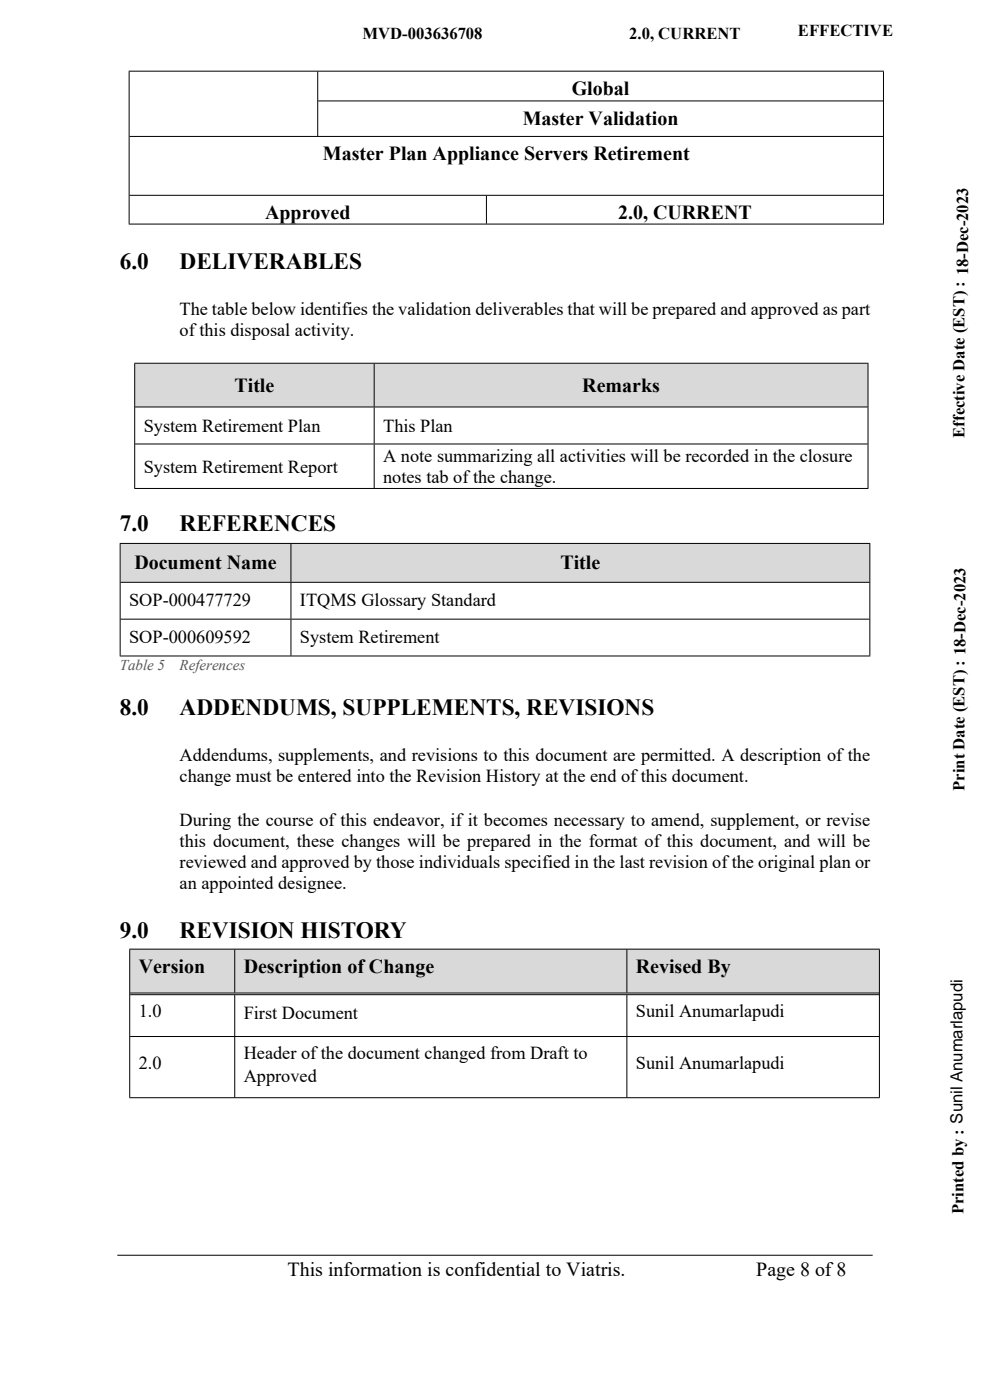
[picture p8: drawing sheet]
<svg xmlns="http://www.w3.org/2000/svg" width="210mm" height="297mm" viewBox="0 0 210 297" stroke-linecap="round" stroke-linejoin="round" font-family="sans-serif">
<defs><g id="words">
<g font-size="4.9">
<text x="25.4" y="57.1">6.0</text>
<text x="38.1" y="57.1">DELIVERABLES</text>
<text x="25.4" y="112.6">7.0</text>
<text x="38.1" y="112.6">REFERENCES</text>
<text x="25.4" y="151.7">8.0</text>
<text x="38.1" y="151.7">ADDENDUMS, SUPPLEMENTS, REVISIONS</text>
<text x="25.4" y="199">9.0</text>
<text x="38.1" y="199">REVISION HISTORY</text>
</g>
<g font-size="4.2">
<text x="121.3" y="20.2">Global</text>
<text x="110.9" y="26.5">Master Validation</text>
<text x="68.5" y="34">Master Plan Appliance Servers Retirement</text>
<text x="56.2" y="46.5">Approved</text>
<text x="131.1" y="46.5">2.0, CURRENT</text>
<text x="49.7" y="83.2">Title</text>
<text x="123.5" y="83.2">Remarks</text>
<text x="28.5" y="120.7">Document Name</text>
<text x="118.9" y="120.7">Title</text>
<text x="29.4" y="206.5">Version</text>
<text x="51.7" y="206.5">Description of Change</text>
<text x="134.9" y="206.5">Revised By</text>
<text x="61" y="270.7">This information is confidential to Viatris.</text>
<text x="160.4" y="270.7">Page 8 of 8</text>
</g>
<g font-size="3.9">
<text x="38.1" y="66.7">The table below identifies the validation deliverables that will be prepared and approved as part</text>
<text x="38.1" y="71.2">of this disposal activity.</text>
<text x="30.5" y="91.7">System Retirement Plan</text>
<text x="81.3" y="91.7">This Plan</text>
<text x="30.5" y="100.3">System Retirement Report</text>
<text x="81.3" y="98.1">A note summarizing all activities will be recorded in the closure</text>
<text x="81.3" y="102.5">notes tab of the change.</text>
<text x="27.4" y="128.7">SOP-000477729</text>
<text x="63.6" y="128.7">ITQMS Glossary Standard</text>
<text x="27.4" y="136.5">SOP-000609592</text>
<text x="63.6" y="136.5">System Retirement</text>
<text x="38.1" y="161.4">Addendums, supplements, and revisions to this document are permitted. A description of the</text>
<text x="38.1" y="165.8">change must be entered into the Revision History at the end of this document.</text>
<text x="38.1" y="175.2">During the course of this endeavor, if it becomes necessary to amend, supplement, or revise</text>
<text x="38.1" y="179.7">this document, these changes will be prepared in the format of this document, and will be</text>
<text x="38.1" y="184.2">reviewed and approved by those individuals specified in the last revision of the original plan or</text>
<text x="38.1" y="188.6">an appointed designee.</text>
<text x="29.4" y="215.8">1.0</text>
<text x="134.9" y="215.8">Sunil Anumarlapudi</text>
<text x="51.7" y="216.1">First Document</text>
<text x="29.4" y="226.7">2.0</text>
<text x="51.7" y="224.7">Header of the document changed from Draft to</text>
<text x="134.9" y="226.7">Sunil Anumarlapudi</text>
<text x="51.7" y="229.5">Approved</text>
</g>
<g font-size="3.5">
<text x="76.9" y="8.2">MVD-003636708</text>
<text x="133.5" y="8.2">2.0, CURRENT</text>
<text x="169.3" y="7.6">EFFECTIVE</text>
<text x="204.6" y="92.8" transform="rotate(-90 204.6 92.8)">Effective Date (EST) : 18-Dec-2023</text>
<text x="204.6" y="167.8" transform="rotate(-90 204.6 167.8)">Print Date (EST) : 18-Dec-2023</text>
<text x="204.4" y="257.6" transform="rotate(-90 204.4 257.6)">Printed by : Sunil Anumarlapudi</text>
</g>
<g font-size="3.2" fill="#44546a">
<text x="25.4" y="142.2">Table 5</text>
<text x="38.1" y="142.2">References</text>
</g>
</g></defs>
<path d="M27.3 15.1h160.2M27.4 15.2v32.2M67.4 15.2v13.7M187.4 15.2v32.2M27.5 28.9h159.8M67.5 21.4h119.8M27.3 47.5h160.2M27.5 41.4h159.8M103.2 41.5v5.9M24.9 266.3h160.2" fill="none" stroke="#000" stroke-width=".21"/>
<g fill="#d9d9d9">
<path d="M28.7 77.2h50.6v9.1h-50.6z" fill-rule="evenodd"/>
<path d="M79.5 77.2h104.5v9.1h-104.5z" fill-rule="evenodd"/>
</g>
<path d="M28.5 77.1h155.7M28.6 77.2v26.3M79.4 77.2v9.1M184.1 77.2v26.3M28.7 86.3h155.3M28.7 94.2h155.3M79.4 86.4v7.7M79.4 94.3v9.2M28.5 103.6h155.7" fill="none" stroke="#000" stroke-width=".21"/>
<g fill="#d9d9d9">
<path d="M25.6 115.4h36v8h-36z" fill-rule="evenodd"/>
<path d="M61.8 115.4h122.6v8h-122.6z" fill-rule="evenodd"/>
</g>
<path d="M25.4 115.3h159.2M25.5 115.4v23.7M61.7 115.4v8M184.5 115.4v23.7M25.4 139.2h159.2M25.6 123.5h158.8M25.6 131.4h158.8M61.7 123.6v7.7M61.7 131.4v7.7" fill="none" stroke="#000" stroke-width=".21"/>
<g fill="#d9d9d9">
<path d="M27.6 201.4h22.1v9.2h-22.1z" fill-rule="evenodd"/>
<path d="M49.9 201.4h83v9.2h-83z" fill-rule="evenodd"/>
<path d="M133.1 201.4h53.4v9.2h-53.4z" fill-rule="evenodd"/>
</g>
<g fill="none" stroke="#000" stroke-width=".21">
<path d="M27.4 201.4h159.2M27.5 201.4v31.4M27.6 211h158.9M27.6 210.7h158.9M27.6 219.9h158.9M49.8 201.4v9.2M49.8 211.1v8.7M49.8 220v12.8M133 201.4v9.2M133 211.1v8.7M133 220v12.8M186.5 201.4v31.4"/>
<path d="M27.4 232.9h159.2"/>
</g>
<use href="#words"/>
</svg>
